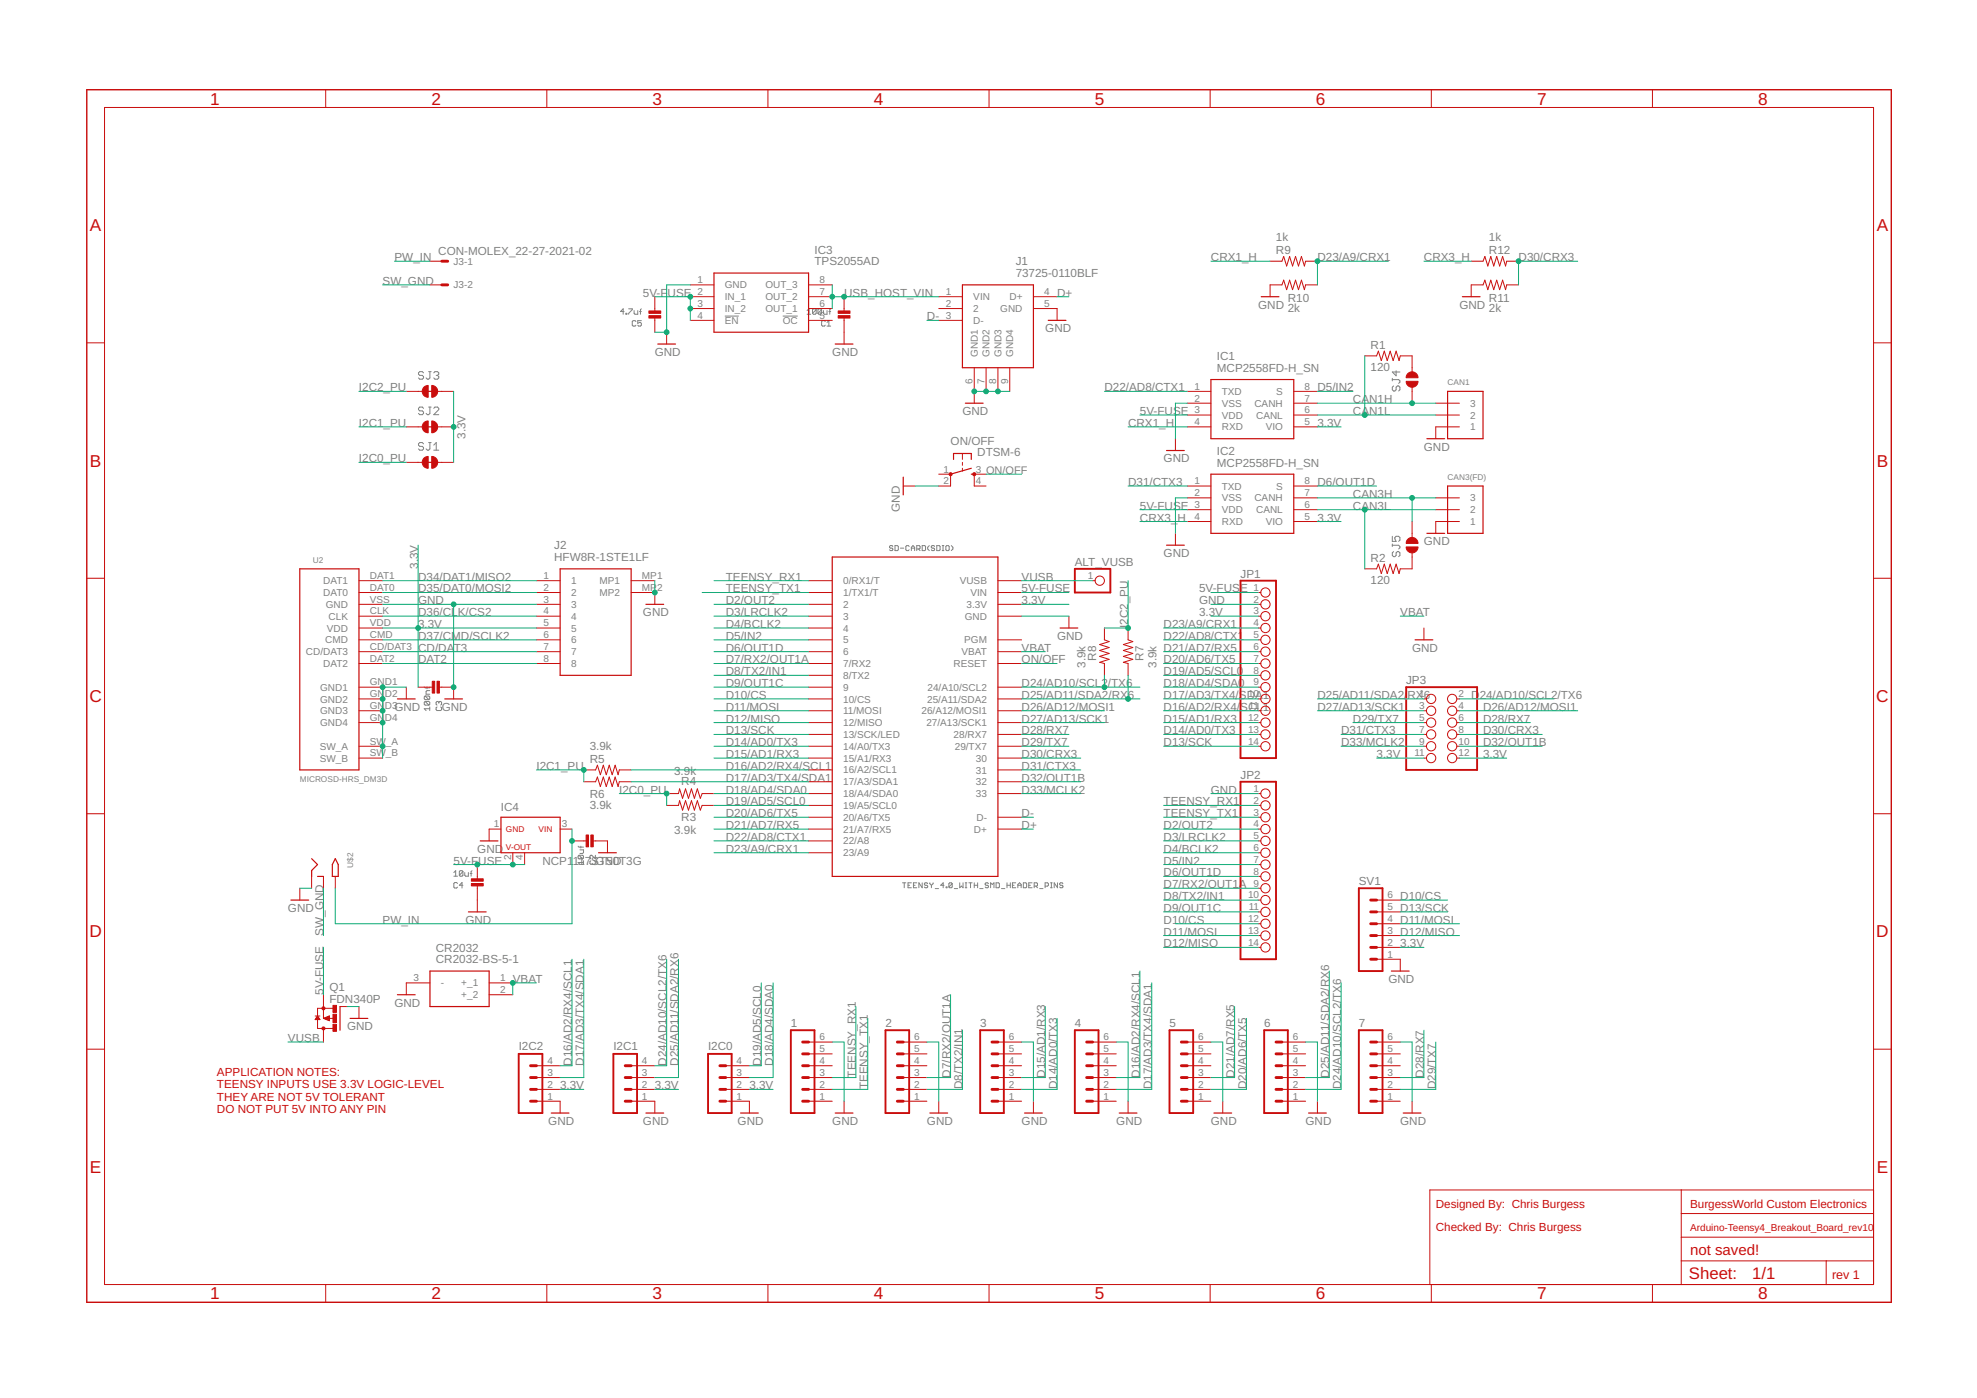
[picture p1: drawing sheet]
<svg xmlns="http://www.w3.org/2000/svg" width="594mm" height="420mm" viewBox="0 0 594 420" stroke-linecap="round" stroke-linejoin="round" font-family="sans-serif">
<defs><g id="words">
<g font-size="5.2" fill="#c90d0c">
<text x="63.2" y="31.4">1</text>
<text x="129.6" y="31.4">2</text>
<text x="196.1" y="31.4">3</text>
<text x="262.5" y="31.4">4</text>
<text x="329" y="31.4">5</text>
<text x="395.4" y="31.4">6</text>
<text x="461.9" y="31.4">7</text>
<text x="528.3" y="31.4">8</text>
<text x="27" y="69.5">A</text>
<text x="563.9" y="69.5">A</text>
<text x="27" y="140.2">B</text>
<text x="563.9" y="140.2">B</text>
<text x="26.9" y="211">C</text>
<text x="563.8" y="211">C</text>
<text x="26.9" y="281.8">D</text>
<text x="563.8" y="281.8">D</text>
<text x="27" y="352.5">E</text>
<text x="563.9" y="352.5">E</text>
<text x="63.2" y="390.6">1</text>
<text x="129.6" y="390.6">2</text>
<text x="196.1" y="390.6">3</text>
<text x="262.5" y="390.6">4</text>
<text x="329" y="390.6">5</text>
<text x="395.4" y="390.6">6</text>
<text x="461.9" y="390.6">7</text>
<text x="528.3" y="390.6">8</text>
</g>
<g font-size="5" fill="#c90d0c">
<text x="507.5" y="384.5">Sheet:</text>
<text x="526.5" y="384.3">1/1</text>
</g>
<text font-size="4.5" fill="#c90d0c" x="507.9" y="377.2">not saved!</text>
<text font-size="3.8" fill="#c90d0c" x="550.5" y="384.3">rev 1</text>
<g font-size="3.5" fill="#808080">
<text x="131.7" y="76.6">CON-MOLEX_22-27-2021-02</text>
<text x="244.8" y="76.2">IC3</text>
<text x="383.4" y="72.5">1k</text>
<text x="383.4" y="76.4">R9</text>
<text x="447.4" y="72.5">1k</text>
<text x="447.4" y="76.4">R12</text>
<text x="118.5" y="78.5">PW_IN</text>
<text x="244.8" y="79.8">TPS2055AD</text>
<text x="305.2" y="83.3">73725-0110BLF</text>
<text x="305.2" y="79.8">J1</text>
<text x="363.9" y="78.5">CRX1_H</text>
<text x="395.9" y="78.5">D23/A9/CRX1</text>
<text x="427.9" y="78.5">CRX3_H</text>
<text x="456.3" y="78.5">D30/CRX3</text>
<text x="115" y="85.6">SW_GND</text>
<text x="193.2" y="89.2">5V</text>
<text x="197.3" y="89.2">-F</text>
<text x="200.6" y="89.2">USE</text>
<text x="253.6" y="89.2">USB_HOST_VIN</text>
<text x="317.6" y="89.2">D+</text>
<text x="378.1" y="92.7">GND</text>
<text x="387" y="93.8">2k</text>
<text x="387" y="90.6">R10</text>
<text x="438.5" y="92.7">GND</text>
<text x="447.4" y="93.8">2k</text>
<text x="447.4" y="90.6">R11</text>
<text x="278.5" y="96.3">D-</text>
<text x="314.1" y="99.8">GND</text>
<text x="196.8" y="107">GND</text>
<text x="250.1" y="107">GND</text>
<text x="411.9" y="104.9">R1</text>
<text x="365.7" y="111.8">MCP2558FD-H_SN</text>
<text x="365.7" y="108.2">IC1</text>
<text x="411.9" y="111.6">120</text>
<text x="107.9" y="117.6">I2C2_PU</text>
<text x="331.9" y="117.6">D22/AD8/CTX1</text>
<text x="395.9" y="117.6">D5/IN2</text>
<text x="289.2" y="124.7">GND</text>
<text x="342.5" y="124.7">5V-FUSE</text>
<text x="406.5" y="124.7">CAN1L</text>
<text x="406.5" y="121.2">CAN1H</text>
<text x="107.9" y="128.3">I2C1_PU</text>
<text x="139.9" y="131.8" transform="rotate(-90 139.9 131.8)">3.3V</text>
<text x="339" y="128.3">CRX1_H</text>
<text x="395.9" y="128.3">3.3V</text>
<text x="285.6" y="133.6">ON/OFF</text>
<text x="293.6" y="137.2">DTSM-6</text>
<text x="365.7" y="136.7">IC2</text>
<text x="427.9" y="135.4">GND</text>
<text x="107.9" y="139">I2C0_PU</text>
<text x="349.7" y="139">GND</text>
<text x="365.7" y="140.2">MCP2558FD-H_SN</text>
<text x="339" y="146.1">D31/CTX3</text>
<text x="395.9" y="146.1">D6/OUT1D</text>
<text x="406.5" y="149.6">CAN3H</text>
<text x="270.4" y="153.9" transform="rotate(-90 270.4 153.9)">GND</text>
<text x="342.5" y="153.2">5V-FUSE</text>
<text x="406.5" y="153.2">CAN3L</text>
<text x="342.5" y="156.7">CRX3_</text>
<text x="353.9" y="156.7">H</text>
<text x="395.9" y="156.7">3.3V</text>
<text x="166.5" y="165.1">J2</text>
<text x="349.7" y="167.4">GND</text>
<text x="427.9" y="163.8">GND</text>
<text x="125.6" y="171" transform="rotate(-90 125.6 171)">3.3V</text>
<text x="166.5" y="168.7">HFW8R-1STE1LF</text>
<text x="323" y="170.1">ALT_VUSB</text>
<text x="372.8" y="173.6">JP1</text>
<text x="411.9" y="168.9">R2</text>
<text x="125.6" y="178.1">D35/DAT0/MOSI2</text>
<text x="125.6" y="174.5">D34/DAT1/MISO2</text>
<text x="218.1" y="174.5">TEENSY_RX1</text>
<text x="218.1" y="178.1">TEENSY_TX1</text>
<text x="307" y="174.5">VUSB</text>
<text x="307" y="178.1">5V-FUSE</text>
<text x="360.3" y="178.1">5V-FUSE</text>
<text x="411.9" y="175.6">120</text>
<text x="125.6" y="181.6">GND</text>
<text x="125.6" y="185.2">D36/CLK/CS2</text>
<text x="193.2" y="185.2">GND</text>
<text x="218.1" y="181.6">D2/OUT2</text>
<text x="218.1" y="185.2">D3/LRCLK2</text>
<text x="307" y="181.6">3.3V</text>
<text x="360.3" y="181.6">GND</text>
<text x="360.3" y="185.2">3.3V</text>
<text x="420.8" y="185.2">VBAT</text>
<text x="125.6" y="188.7">3.3V</text>
<text x="218.1" y="188.7">D4/BCLK2</text>
<text x="339" y="188.7" transform="rotate(-90 339 188.7)">I</text>
<text x="339" y="187.8" transform="rotate(-90 339 187.8)">2C2_PU</text>
<text x="349.7" y="188.7">D23/A9/CRX1</text>
<text x="125.6" y="195.8">CD/DA</text>
<text x="125.6" y="192.3">D37/CMD/SCLK2</text>
<text x="136.3" y="195.8">T3</text>
<text x="218.1" y="195.8">D6/OUT1D</text>
<text x="218.1" y="192.3">D5/IN2</text>
<text x="307" y="195.8">VBAT</text>
<text x="317.6" y="192.3">GND</text>
<text x="349.7" y="195.8">D21/AD7/RX5</text>
<text x="349.7" y="192.3">D22/AD8/CTX1</text>
<text x="424.3" y="195.8">GND</text>
<text x="125.6" y="199.4">DAT2</text>
<text x="218.1" y="203">D8/TX2/IN1</text>
<text x="218.1" y="199.4">D7/RX2/OUT1A</text>
<text x="307" y="199.4">ON/OFF</text>
<text x="326.2" y="200.7" transform="rotate(-90 326.2 200.7)">3.9k</text>
<text x="329.4" y="198.6" transform="rotate(-90 329.4 198.6)">R8</text>
<text x="343.6" y="198.6" transform="rotate(-90 343.6 198.6)">R7</text>
<text x="347.5" y="200.7" transform="rotate(-90 347.5 200.7)">3.9k</text>
<text x="349.7" y="199.4">D20/AD6/TX5</text>
<text x="349.7" y="203">D19/AD5/SCL0</text>
<text x="218.1" y="206.5">D9/OUT1C</text>
<text x="307" y="206.5">D24/AD10/SCL2</text>
<text x="332.9" y="206.5">/TX6</text>
<text x="349.7" y="206.5">D18/AD4/SDA0</text>
<text x="422.5" y="205.6">JP3</text>
<text x="118.5" y="213.6">GND</text>
<text x="132.8" y="213.6">GND</text>
<text x="218.1" y="213.6">D11/MOSI</text>
<text x="218.1" y="210.1">D10/CS</text>
<text x="307" y="210.1">D25/AD11/SDA2/RX6</text>
<text x="307" y="213.6">D26/AD12/MOSI1</text>
<text x="349.7" y="213.6">D16/AD2/RX4/SCL1</text>
<text x="349.7" y="210.1">D17/AD3/TX4/SDA1</text>
<text x="395.9" y="213.6">D27/AD13/SCK1</text>
<text x="395.9" y="210.1">D25/AD11/SDA2/</text>
<text x="422.9" y="210.1">RX6</text>
<text x="442.1" y="210.1">D</text>
<text x="444.6" y="210.1">24/AD10/SCL2/TX6</text>
<text x="445.7" y="213.6">D26/AD12/MOSI1</text>
<text x="218.1" y="217.2">D12/MISO</text>
<text x="218.1" y="220.7">D13/SCK</text>
<text x="307" y="220.7">D28/RX7</text>
<text x="307" y="217.2">D27/AD13/SCK1</text>
<text x="349.7" y="220.7">D14/AD0/TX3</text>
<text x="349.7" y="217.2">D15/AD1/RX3</text>
<text x="403" y="220.7">D31/CTX3</text>
<text x="406.5" y="217.2">D29/TX7</text>
<text x="445.7" y="217.2">D28/RX7</text>
<text x="445.7" y="220.7">D30/CRX3</text>
<text x="177.2" y="225.4">3.9k</text>
<text x="218.1" y="224.3">D14/AD0/TX3</text>
<text x="218.1" y="227.8">D15/AD1/RX3</text>
<text x="307" y="224.3">D29/TX7</text>
<text x="307" y="227.8">D30/CRX3</text>
<text x="349.7" y="224.3">D13/SCK</text>
<text x="403" y="224.3">D33/MCLK2</text>
<text x="413.7" y="227.8">3.3V</text>
<text x="445.7" y="224.3">D32/OUT1B</text>
<text x="445.7" y="227.8">3.3V</text>
<text x="161.2" y="231.4">I2C1_PU</text>
<text x="177.2" y="229.3">R5</text>
<text x="202.6" y="232.8">3.9k</text>
<text x="218.1" y="231.4">D16/AD2/RX4/SCL1</text>
<text x="307" y="231.4">D31/CTX3</text>
<text x="177.2" y="240">R6</text>
<text x="186.1" y="238.5">I2C0_PU</text>
<text x="204.7" y="236">R4</text>
<text x="218.1" y="235">D17/AD3/TX4/SDA1</text>
<text x="218.1" y="238.5">D18/AD4/SDA0</text>
<text x="307" y="235">D32/OUT1B</text>
<text x="307" y="238.5">D33/MCLK2</text>
<text x="363.9" y="238.5">GND</text>
<text x="372.8" y="234.1">JP2</text>
<text x="150.5" y="243.8">IC4</text>
<text x="177.2" y="243.1">3.9k</text>
<text x="218.1" y="245.6">D20/AD6/TX5</text>
<text x="218.1" y="242.1">D19/AD5/SCL0</text>
<text x="307" y="245.6">D-</text>
<text x="349.7" y="242.1">TEENSY_RX1</text>
<text x="349.7" y="245.6">TEENSY_TX1</text>
<text x="202.6" y="250.6">3.9k</text>
<text x="204.7" y="246.7">R3</text>
<text x="218.1" y="249.2">D21/AD7/RX5</text>
<text x="307" y="249.2">D+</text>
<text x="349.7" y="249.2">D2/OUT2</text>
<text x="143.4" y="256.3">GND</text>
<text x="218.1" y="252.7">D22/AD8/CTX1</text>
<text x="218.1" y="256.3">D23/A9/CRX1</text>
<text x="349.7" y="252.7">D3/LRCLK2</text>
<text x="349.7" y="256.3">D4/BCLK2</text>
<text x="136.3" y="259.8">5V-F</text>
<text x="143.7" y="259.8">USE</text>
<text x="163" y="259.8">NCP1</text>
<text x="172.1" y="259.8">117SGND</text>
<text x="180" y="259.8">T50T3G</text>
<text x="349.7" y="263.4">D6/OUT1D</text>
<text x="349.7" y="259.8">D5/IN2</text>
<text x="349.7" y="267">D7/RX2/OUT1A</text>
<text x="408.3" y="265.9">SV1</text>
<text x="86.5" y="274.1">GND</text>
<text x="349.7" y="274.1">D9/OUT1C</text>
<text x="349.7" y="270.5">D8/TX2/IN1</text>
<text x="420.8" y="270.5">D10/CS</text>
<text x="420.8" y="274.1">D13/SCK</text>
<text x="97.2" y="281.2" transform="rotate(-90 97.2 281.2)">SW_GND</text>
<text x="115" y="277.6">PW_IN</text>
<text x="139.9" y="277.6">GND</text>
<text x="349.7" y="281.2">D11/MOSI</text>
<text x="349.7" y="277.6">D10/CS</text>
<text x="420.8" y="277.6">D11/MOSI</text>
<text x="420.8" y="281.2">D12/MISO</text>
<text x="131" y="286">CR2032</text>
<text x="349.7" y="284.7">D12/MISO</text>
<text x="420.8" y="284.7">3.3V</text>
<text x="131" y="289.5">CR2032-BS-5-1</text>
<text x="97.2" y="299" transform="rotate(-90 97.2 299)">5V-FUSE</text>
<text x="99" y="297.9">Q1</text>
<text x="154.1" y="295.4">VBAT</text>
<text x="417.2" y="295.4">GND</text>
<text x="99" y="301.5">FDN340P</text>
<text x="118.5" y="302.5">GND</text>
<text x="104.3" y="309.6">GND</text>
<text x="237.6" y="308.6">1</text>
<text x="266.1" y="308.6">2</text>
<text x="294.5" y="308.6">3</text>
<text x="323" y="308.6">4</text>
<text x="351.4" y="308.6">5</text>
<text x="379.9" y="308.6">6</text>
<text x="408.3" y="308.6">7</text>
<text x="86.5" y="313.2">VUSB</text>
<text x="155.9" y="315.7">I2C2</text>
<text x="184.3" y="315.7">I2C1</text>
<text x="212.8" y="315.7">I2C0</text>
<text x="171.9" y="320.3" transform="rotate(-90 171.9 320.3)">D16/AD2/RX4/SCL1</text>
<text x="175.4" y="320.3" transform="rotate(-90 175.4 320.3)">D17/AD3/TX4/SDA1</text>
<text x="200.3" y="320.3" transform="rotate(-90 200.3 320.3)">D24/AD10/SCL2/TX6</text>
<text x="203.9" y="320.3" transform="rotate(-90 203.9 320.3)">D25/AD11/SDA2/RX6</text>
<text x="228.8" y="320.3" transform="rotate(-90 228.8 320.3)">D19/AD5/SCL0</text>
<text x="232.3" y="320.3" transform="rotate(-90 232.3 320.3)">D18/AD4/SDA0</text>
<text x="257.2" y="323.8" transform="rotate(-90 257.2 323.8)">TEENSY_RX1</text>
<text x="285.6" y="323.8" transform="rotate(-90 285.6 323.8)">D7/RX2/OUT1A</text>
<text x="314.1" y="323.8" transform="rotate(-90 314.1 323.8)">D15/AD1/RX3</text>
<text x="342.5" y="323.8" transform="rotate(-90 342.5 323.8)">D16/AD2/RX4/SCL1</text>
<text x="371" y="323.8" transform="rotate(-90 371 323.8)">D21/AD7/RX5</text>
<text x="399.4" y="323.8" transform="rotate(-90 399.4 323.8)">D25/AD11/SDA2/RX6</text>
<text x="427.9" y="323.8" transform="rotate(-90 427.9 323.8)">D28/RX7</text>
<text x="168.3" y="327.4">3.3V</text>
<text x="196.8" y="327.4">3.3V</text>
<text x="225.2" y="327.4">3.3V</text>
<text x="260.8" y="327.4" transform="rotate(-90 260.8 327.4)">TEENSY_TX1</text>
<text x="289.2" y="327.4" transform="rotate(-90 289.2 327.4)">D8/TX2/IN1</text>
<text x="317.6" y="327.4" transform="rotate(-90 317.6 327.4)">D14/AD0/TX3</text>
<text x="346.1" y="327.4" transform="rotate(-90 346.1 327.4)">D17/AD3/TX4/SDA1</text>
<text x="374.5" y="327.4" transform="rotate(-90 374.5 327.4)">D20/AD6/TX5</text>
<text x="403" y="327.4" transform="rotate(-90 403 327.4)">D24/AD10/SCL2/TX6</text>
<text x="431.4" y="327.4" transform="rotate(-90 431.4 327.4)">D29/TX7</text>
<text x="164.8" y="338.1">GND</text>
<text x="193.2" y="338.1">GND</text>
<text x="221.6" y="338.1">GND</text>
<text x="250.1" y="338.1">GND</text>
<text x="278.5" y="338.1">GND</text>
<text x="307" y="338.1">GND</text>
<text x="335.4" y="338.1">GND</text>
<text x="363.9" y="338.1">GND</text>
<text x="392.3" y="338.1">GND</text>
<text x="420.8" y="338.1">GND</text>
</g>
<g font-size="3.5" fill="#c90d0c">
<text x="65.2" y="323.3">APPLICATION NOTES:</text>
<text x="65.2" y="327.1">TEENSY INPUTS USE 3.3V LOGIC-LEVEL</text>
<text x="65.2" y="330.8">THEY ARE NOT 5V TOLERANT</text>
<text x="65.2" y="334.5">DO NOT PUT 5V INTO ANY PIN</text>
<text x="431.4" y="363">Designed By: Chris Burgess</text>
<text x="507.9" y="363">BurgessWorld Custom Electronics</text>
<text x="431.4" y="370.1">Checked By: Chris Burgess</text>
</g>
<g font-size="3" fill="#808080">
<text x="136.3" y="79.6">J3-1</text>
<text x="136.3" y="86.7">J3-2</text>
<text x="209.6" y="85.1">1</text>
<text x="209.6" y="88.7">2</text>
<text x="217.8" y="86.7">GND</text>
<text x="230" y="86.7">OUT_3</text>
<text x="246.3" y="85.1">8</text>
<text x="246.3" y="88.7">7</text>
<text x="284.3" y="88.7">1</text>
<text x="313.8" y="88.7">4</text>
<text x="209.6" y="92.2">3</text>
<text x="209.6" y="95.8">4</text>
<text x="217.8" y="90.2">IN_1</text>
<text x="217.8" y="93.8">IN_2</text>
<text x="230" y="90.3">OUT_2</text>
<text x="230" y="93.8">OUT_1</text>
<text x="246.3" y="92.2">6</text>
<text x="246.3" y="95.8">5</text>
<text x="284.3" y="92.2">2</text>
<text x="284.3" y="95.8">3</text>
<text x="292.5" y="90.2">VIN</text>
<text x="292.5" y="93.8">2</text>
<text x="300.6" y="93.8">GND</text>
<text x="303.3" y="90.3">D+</text>
<text x="313.8" y="92.2">5</text>
<text x="217.8" y="97.4">EN</text>
<text x="235.2" y="97.4">OC</text>
<text x="292.5" y="97.4">D-</text>
<text x="293.8" y="107.2" transform="rotate(-90 293.8 107.2)">GND1</text>
<text x="297.4" y="107.2" transform="rotate(-90 297.4 107.2)">GND2</text>
<text x="300.9" y="107.2" transform="rotate(-90 300.9 107.2)">GND3</text>
<text x="304.5" y="107.2" transform="rotate(-90 304.5 107.2)">GND4</text>
<text x="292.3" y="115.5" transform="rotate(-90 292.3 115.5)">6</text>
<text x="295.8" y="115.5" transform="rotate(-90 295.8 115.5)">7</text>
<text x="299.4" y="115.5" transform="rotate(-90 299.4 115.5)">8</text>
<text x="302.9" y="115.5" transform="rotate(-90 302.9 115.5)">9</text>
<text x="358.9" y="117.1">1</text>
<text x="367.1" y="118.7">TXD</text>
<text x="383.5" y="118.7">S</text>
<text x="392" y="117.1">8</text>
<text x="358.9" y="120.7">2</text>
<text x="358.9" y="124.2">3</text>
<text x="367.1" y="122.2">VSS</text>
<text x="367.1" y="125.8">VDD</text>
<text x="376.9" y="122.3">CANH</text>
<text x="377.4" y="125.8">CANL</text>
<text x="392" y="120.7">7</text>
<text x="392" y="124.2">6</text>
<text x="441.8" y="125.8">2</text>
<text x="441.8" y="122.3">3</text>
<text x="358.9" y="127.8">4</text>
<text x="367.1" y="129.4">RXD</text>
<text x="380.3" y="129.4">VIO</text>
<text x="392" y="127.8">5</text>
<text x="441.8" y="129.4">1</text>
<text x="283.5" y="142">1</text>
<text x="293.3" y="142">3 ON/OFF</text>
<text x="283.5" y="145.6">2</text>
<text x="293.3" y="145.6">4</text>
<text x="358.9" y="145.6">1</text>
<text x="358.9" y="149.1">2</text>
<text x="367.1" y="147.1">TXD</text>
<text x="383.5" y="147.1">S</text>
<text x="392" y="145.6">8</text>
<text x="392" y="149.1">7</text>
<text x="358.9" y="152.7">3</text>
<text x="367.1" y="150.7">VSS</text>
<text x="367.1" y="154.2">VDD</text>
<text x="376.9" y="150.7">CANH</text>
<text x="377.4" y="154.3">CANL</text>
<text x="392" y="152.7">6</text>
<text x="441.8" y="154.3">2</text>
<text x="441.8" y="150.7">3</text>
<text x="358.9" y="156.2">4</text>
<text x="367.1" y="157.8">RXD</text>
<text x="380.3" y="157.8">VIO</text>
<text x="392" y="156.2">5</text>
<text x="441.8" y="157.8">1</text>
<text x="97.1" y="179.1">DAT0</text>
<text x="97.1" y="175.6">DAT1</text>
<text x="111.1" y="177.6">DAT0</text>
<text x="111.1" y="174">DAT1</text>
<text x="163.4" y="174">1</text>
<text x="163.4" y="177.6">2</text>
<text x="171.6" y="175.6">1</text>
<text x="171.6" y="179.1">2</text>
<text x="180.2" y="175.6">MP1</text>
<text x="180.2" y="179.1">MP2</text>
<text x="192.9" y="174">MP1</text>
<text x="192.9" y="177.6">MP</text>
<text x="197.4" y="177.6">2</text>
<text x="253.4" y="179.1">1/TX1/T</text>
<text x="253.4" y="175.6">0/RX1/T</text>
<text x="288.4" y="175.6">VUSB</text>
<text x="291.6" y="179.1">VIN</text>
<text x="326.9" y="174">1</text>
<text x="376.7" y="177.6">1</text>
<text x="97.9" y="182.7">GND</text>
<text x="111.1" y="181.1">VSS</text>
<text x="111.1" y="184.7">CLK</text>
<text x="163.4" y="181.1">3</text>
<text x="163.4" y="184.7">4</text>
<text x="171.6" y="182.7">3</text>
<text x="253.4" y="182.7">2</text>
<text x="290.4" y="182.7">3.3V</text>
<text x="376.7" y="181.1">2</text>
<text x="376.7" y="184.7">3</text>
<text x="98.2" y="189.8">VDD</text>
<text x="98.7" y="186.3">CLK</text>
<text x="111.1" y="191.8">CMD</text>
<text x="111.1" y="188.2">VDD</text>
<text x="163.4" y="188.2">5</text>
<text x="163.4" y="191.8">6</text>
<text x="171.6" y="186.3">4</text>
<text x="171.6" y="189.8">5</text>
<text x="253.4" y="189.8">4</text>
<text x="253.4" y="186.2">3</text>
<text x="289.9" y="186.3">GND</text>
<text x="376.7" y="188.2">4</text>
<text x="376.7" y="191.8">5</text>
<text x="91.9" y="196.9">CD/DAT3</text>
<text x="97.7" y="193.4">CMD</text>
<text x="111.1" y="195.3">CD/DAT3</text>
<text x="163.4" y="195.3">7</text>
<text x="171.6" y="193.4">6</text>
<text x="171.6" y="196.9">7</text>
<text x="253.4" y="196.9">6</text>
<text x="253.4" y="193.4">5</text>
<text x="289" y="196.9">VBAT</text>
<text x="289.8" y="193.4">PGM</text>
<text x="376.7" y="195.3">6</text>
<text x="97.1" y="200.5">DAT2</text>
<text x="111.1" y="198.9">DAT2</text>
<text x="163.4" y="198.9">8</text>
<text x="171.6" y="200.5">8</text>
<text x="253.4" y="200.5">7/RX2</text>
<text x="286.5" y="200.5">RESET</text>
<text x="376.7" y="198.9">7</text>
<text x="376.7" y="202.5">8</text>
<text x="96.2" y="207.6">GND1</text>
<text x="111.1" y="206">GND1</text>
<text x="111.1" y="209.6">GN</text>
<text x="115.6" y="209.6">D2</text>
<text x="253.4" y="207.6">9</text>
<text x="253.4" y="204">8/TX2</text>
<text x="278.7" y="207.6">24/A10/SCL2</text>
<text x="375" y="209.6">10</text>
<text x="376.7" y="206">9</text>
<text x="426.5" y="209.6">1</text>
<text x="438.3" y="209.6">2</text>
<text x="96.2" y="211.1">GND2</text>
<text x="96.2" y="214.7">GND3</text>
<text x="111.1" y="213.1">GN</text>
<text x="115.6" y="213.1">D3</text>
<text x="253.4" y="214.7">11/MOSI</text>
<text x="253.4" y="211.1">10/CS</text>
<text x="276.9" y="214.7">26/A12/MOSI1</text>
<text x="278.6" y="211.1">25/A11/SDA2</text>
<text x="375.3" y="213.1">11</text>
<text x="426.5" y="213.1">3</text>
<text x="438.3" y="213.1">4</text>
<text x="96.2" y="218.3">GND4</text>
<text x="111.1" y="216.7">GN</text>
<text x="115.6" y="216.7">D4</text>
<text x="253.4" y="218.2">12/MISO</text>
<text x="253.4" y="221.8">13/SCK/LED</text>
<text x="278.4" y="218.3">27/A13/SCK1</text>
<text x="286.6" y="221.8">28/RX7</text>
<text x="375" y="216.7">12</text>
<text x="375" y="220.2">13</text>
<text x="426.5" y="216.7">5</text>
<text x="426.5" y="220.2">7</text>
<text x="438.3" y="216.7">6</text>
<text x="438.3" y="220.2">8</text>
<text x="96.1" y="225.4">SW_A</text>
<text x="111.1" y="223.8">SW_A</text>
<text x="111.1" y="227.3">SW_B</text>
<text x="253.4" y="225.4">14/A0/TX3</text>
<text x="286.9" y="225.4">29/TX7</text>
<text x="375" y="223.8">14</text>
<text x="425" y="227.3">11</text>
<text x="426.5" y="223.8">9</text>
<text x="438.3" y="223.8">10</text>
<text x="438.3" y="227.3">12</text>
<text x="96.1" y="228.9">SW_B</text>
<text x="253.4" y="232.5">16/A2/SCL1</text>
<text x="253.4" y="228.9">15/A1/RX3</text>
<text x="293.3" y="228.9">30</text>
<text x="293.3" y="232.5">31</text>
<text x="253.4" y="239.6">18/A4/SDA0</text>
<text x="253.4" y="236">17/A3/SDA1</text>
<text x="293.3" y="236">32</text>
<text x="293.3" y="239.6">33</text>
<text x="376.7" y="238">1</text>
<text x="253.4" y="243.1">19/A5/SCL0</text>
<text x="376.7" y="241.6">2</text>
<text x="376.7" y="245.1">3</text>
<text x="148.4" y="248.7">1</text>
<text x="168.8" y="248.7">3</text>
<text x="253.4" y="250.2">21/A7/RX5</text>
<text x="253.4" y="246.7">20/A6/TX5</text>
<text x="292.7" y="250.3">D+</text>
<text x="293.4" y="246.7">D-</text>
<text x="376.7" y="248.7">4</text>
<text x="253.4" y="257.4">23/A9</text>
<text x="253.4" y="253.8">22/A8</text>
<text x="376.7" y="252.2">5</text>
<text x="376.7" y="255.8">6</text>
<text x="153.6" y="258.5" transform="rotate(-90 153.6 258.5)">2</text>
<text x="157.1" y="258.5" transform="rotate(-90 157.1 258.5)">4</text>
<text x="376.7" y="259.3">7</text>
<text x="376.7" y="262.9">8</text>
<text x="376.7" y="266.5">9</text>
<text x="375" y="270">10</text>
<text x="375.3" y="273.6">11</text>
<text x="416.9" y="273.6">5</text>
<text x="416.9" y="270">6</text>
<text x="375" y="277.1">12</text>
<text x="375" y="280.7">13</text>
<text x="416.9" y="280.7">3</text>
<text x="416.9" y="277.1">4</text>
<text x="375" y="284.2">14</text>
<text x="416.9" y="287.8">1</text>
<text x="416.9" y="284.2">2</text>
<text x="124.3" y="294.9">3</text>
<text x="132.5" y="296.5">-</text>
<text x="138.6" y="296.5">+_1</text>
<text x="150.2" y="294.9">1</text>
<text x="150.2" y="298.5">2</text>
<text x="138.6" y="300">+_2</text>
<text x="246.3" y="316.2">5</text>
<text x="246.3" y="312.7">6</text>
<text x="274.7" y="316.2">5</text>
<text x="274.7" y="312.7">6</text>
<text x="303.1" y="316.2">5</text>
<text x="303.1" y="312.7">6</text>
<text x="331.6" y="316.2">5</text>
<text x="331.6" y="312.7">6</text>
<text x="360" y="316.2">5</text>
<text x="360" y="312.7">6</text>
<text x="388.5" y="316.2">5</text>
<text x="388.5" y="312.7">6</text>
<text x="416.9" y="316.2">5</text>
<text x="416.9" y="312.7">6</text>
<text x="164.5" y="323.3">3</text>
<text x="164.5" y="319.8">4</text>
<text x="192.9" y="323.3">3</text>
<text x="192.9" y="319.8">4</text>
<text x="221.4" y="323.3">3</text>
<text x="221.4" y="319.8">4</text>
<text x="246.3" y="323.3">3</text>
<text x="246.3" y="319.8">4</text>
<text x="274.7" y="323.3">3</text>
<text x="274.7" y="319.8">4</text>
<text x="303.1" y="323.3">3</text>
<text x="303.1" y="319.8">4</text>
<text x="331.6" y="323.3">3</text>
<text x="331.6" y="319.8">4</text>
<text x="360" y="323.3">3</text>
<text x="360" y="319.8">4</text>
<text x="388.5" y="323.3">3</text>
<text x="388.5" y="319.8">4</text>
<text x="416.9" y="323.3">3</text>
<text x="416.9" y="319.8">4</text>
<text x="164.5" y="326.9">2</text>
<text x="192.9" y="326.9">2</text>
<text x="221.4" y="326.9">2</text>
<text x="246.3" y="326.9">2</text>
<text x="274.7" y="326.9">2</text>
<text x="303.1" y="326.9">2</text>
<text x="331.6" y="326.9">2</text>
<text x="360" y="326.9">2</text>
<text x="388.5" y="326.9">2</text>
<text x="416.9" y="326.9">2</text>
<text x="164.5" y="330.5">1</text>
<text x="192.9" y="330.5">1</text>
<text x="221.4" y="330.5">1</text>
<text x="246.3" y="330.5">1</text>
<text x="274.7" y="330.5">1</text>
<text x="303.1" y="330.5">1</text>
<text x="331.6" y="330.5">1</text>
<text x="360" y="330.5">1</text>
<text x="388.5" y="330.5">1</text>
<text x="416.9" y="330.5">1</text>
</g>
<text font-size="3" fill="#c90d0c" x="507.9" y="370.1">Arduino-Teensy4_Breakout_Board_rev10</text>
<g font-size="2.5" fill="#808080">
<text x="435" y="115.8">CAN1</text>
<text x="435" y="144.3">CAN3(FD)</text>
<text x="94" y="169.2">U2</text>
<text x="90.1" y="235">MICROSD-HRS_DM3D</text>
<text x="106.1" y="260.9" transform="rotate(-90 106.1 260.9)">U$2</text>
</g>
<g font-size="2.5" fill="#c90d0c">
<text x="152" y="249.9">GND</text>
<text x="161.8" y="249.9">VIN</text>
<text x="152" y="255.5">V-OUT</text>
</g>
</g></defs>
<g fill="none" stroke="#808080" stroke-width=".3">
<path d="M187.5 93.6h-1l.8-.8v1.6M188.1 94.2h.3v.2h-.3zM188.9 92.8h1.1v.3l-1.1 1.1v.2M190.5 93.3v.9l.3 .2h.8v-1.1M191.1 96.6l-.3-.2h-.5l-.3 .2v1.1l.3 .3h.5l.3-.3M192.2 93.6h.5M192.7 96.4h-1.1v.8l.6-.3 .5 .3v.5l-.3 .3h-.5l-.3-.3M192.7 92.8l-.3 .3v1.3M217.8 95h4.2M235.2 95h4.5M242.5 94.4h1.1M242.5 93.3l.6-.5v1.6"/>
<path d="M245.3 93.1v1.1l-.3 .2h-.6l-.2-.2M245.3 93.1l-.3-.3h-.6l-.2 .3v1.1M245.3 93.1l-1.1 1.1M246.9 93.1v1.1l-.3 .2h-.5l-.3-.2M246.9 93.1l-.3-.3h-.5l-.3 .3v1.1M246.9 93.1l-1.1 1.1M247.4 93.3v.9l.3 .2h.8v-1.1M248 96.6l-.3-.2h-.5l-.3 .2v1.1l.3 .3h.5l.3-.3M248.5 98h1.1M248.5 96.9l.6-.5v1.6M249.1 93.6h.5M249.6 92.8l-.3 .3v1.3"/>
<path d="M127.3 112.1l-.4-.4h-.8l-.3 .4v.3l.3 .4h.8l.4 .4v.4l-.4 .4h-.8l-.3-.4M128.8 111.7h.8M129.2 111.7v1.9l-.4 .4h-.4l-.4-.4M130.3 112.1l.4-.4h.8l.3 .4v.3l-.3 .4M131.1 112.8h.4M131.5 112.8l.3 .4v.4l-.3 .4h-.8l-.4-.4M418.4 113.7v.8M418.4 114.1h1.9l.4 .4v.4l-.4 .3M418.8 116l-.4 .4v.7l.4 .4h.3l.4-.4v-.7l.4-.4h.4l.4 .4v.7l-.4 .4M419.5 111.4v1.5l-1.1-1.1h2.3M127.3 122.7l-.4-.4h-.8l-.3 .4v.4l.3 .4h.8l.4 .4v.3l-.4 .4h-.8l-.3-.4M127.3 133.4l-.4-.4h-.8l-.3 .4v.4l.3 .4h.8l.4 .3v.4l-.4 .4h-.8l-.3-.4"/>
<path d="M128.8 122.3h.8M128.8 133h.8M129.2 122.3v1.9l-.4 .4h-.4l-.4-.4M129.2 133v1.9l-.4 .4h-.4l-.4-.4M130.3 122.7l.4-.4h.8l.3 .4v.4l-1.5 1.5h1.5M130.3 135.3h1.5M130.3 133.8l.8-.8v2.3M268.3 164.2l-.2-.2h-.6l-.2 .2 .2 .5h.6l.2 .3-.2 .5h-.6l-.2-.3M268.9 164h.8l.2 .2v1l-.2 .3h-.8zM270.6 164.7h1M273.2 164.2l-.2-.2h-.5l-.3 .2v1l.3 .3h.5l.2-.3M273.9 164.7h.9"/>
<path d="M273.9 165.5v-1l.4-.5 .5 .5v1M275.5 165h.7l.3-.3v-.5l-.3-.2h-.7v1.5M276 165l.5 .5M277.1 164h.8l.2 .2v1l-.2 .3h-.8zM279.3 164l-.5 .5v.5l.5 .5M280.8 164.2l-.2-.2h-.5l-.3 .2 .3 .5h.5l.2 .3-.2 .5h-.5l-.3-.3M281.5 164h.7l.3 .2v1l-.3 .3h-.7zM283.1 164h.5M283.1 165.5h.5M283.4 164v1.5M284.5 164h.5l.2 .2v1l-.2 .3h-.5l-.3-.3v-1zM285.9 164l.4 .5v.5l-.4 .5"/>
<path d="M418.4 161.2v1.5h1.1l-.4-.8v-.3l.4-.4h.8l.4 .4v.7l-.4 .4M418.4 163.5v.8M418.4 163.9h1.9l.4 .4v.3l-.4 .4M418.8 165.8l-.4 .4v.7l.4 .4h.3l.4-.4v-.7l.4-.4h.4l.4 .4v.7l-.4 .4M127.5 206.5l.3 .2h1.3M127.8 209.2h1.1l.2 .3v.5l-.2 .3M127.8 210.8h1.1l.2 .3v.5l-.2 .3M127.8 210.8l-.3 .3v.5l.3 .3h1.1M127.8 209.2l-.3 .3v.5l.3 .3h1.1M127.8 210.8l1.1 1.1M127.8 209.2l1.1 1.1M128.3 206.5v.5"/>
<path d="M129.1 213h-1.6l.5 .6M129.1 212.5v1.1M129.1 207.6h-.8l-.3 .2v.8h1.1M131.3 212.5l-.3 .2v.6l.3 .3h1.1l.3-.3v-.6l-.3-.2M131.9 211.1l-.3-.3-.6 .3v.5l.3 .3M131.9 211.1l.2-.3 .6 .3v.5l-.3 .3M131.9 211.1v.3M173.7 254.3l.3 .3h1.3M174 257h1.1l.2 .3v.6l-.2 .2M174 257l-.3 .3v.6l.3 .2h1.1M174 257l1.1 1.1M174.3 255.4h1v.8l-.2 .3h-.8"/>
<path d="M174.5 254.3v.6M175.3 259.2h-1.6l.6 .6M175.3 258.7v1.1M177.5 258.7l-.2 .3v.5l.2 .3h1.1l.3-.3v-.5l-.3-.3M178.9 257v1.1l-1.1-1.1-.5 .3v.6l.2 .2M136.4 262.2l.5-.5v1.6M136.4 263.3h1.1M137.5 265.5l-.3-.3h-.5l-.3 .3v1.1l.3 .3h.5l.3-.3M139.1 266.1h-1.1l.8-.9v1.7M139.1 262v1.1l-.3 .2h-.5l-.3-.2M139.1 262l-.3-.3h-.5l-.3 .3v1.1M139.1 262l-1.1 1.1"/>
<path d="M139.7 262.2v.9l.2 .2h.8v-1.1M141.3 262.5h.5M141.8 261.7l-.2 .3v1.3M271.2 265.3h1M271.7 265.3v1.5M272.9 266.1h.4M273.9 265.3h-1v1.5h1M274.5 266.1h.5M275.5 265.3h-1v1.5h1M277.1 265.3v1.5l-1-1.5v1.5M278.8 265.6l-.3-.3h-.5l-.2 .5 .2 .3h.5l.3 .5-.3 .2h-.5l-.2-.2M279.4 265.3l.5 .8"/>
<path d="M279.9 266.1v.7M280.4 265.3l-.5 .8M281 267.1h1M283.7 266.1h-1l.7-.8v1.5M284.3 266.6h.3v.2h-.3zM286.1 265.6l-.2-.3h-.5l-.3 .3v1M286.1 265.6v1l-.2 .2h-.5l-.3-.2M286.1 265.6l-1 1M286.8 267.1h1M288.4 265.3v1.5l.5-.5 .5 .5v-1.5M290 265.3h.5M290 266.8h.5"/>
<path d="M290.3 265.3v1.5M291.1 265.3h1M291.6 265.3v1.5M292.8 266.1h1M292.8 265.3v1.5M293.8 265.3v1.5M294.4 267.1h1M297 265.6l-.2-.3h-.5l-.3 .5 .3 .3h.5l.2 .5-.2 .2-.8-.2M297.7 266.8v-1.5l.5 .5 .5-.5v1.5M299.3 265.3h.8l.2 .3v1l-.2 .2h-.8zM300.9 267.1h1M302.6 266.1h1"/>
<path d="M302.6 265.3v1.5M303.6 265.3v1.5M304.2 266.1h.5M305.2 265.3h-1v1.5h1M305.9 266.1h1M305.9 266.8v-1l.5-.5 .5 .5v1M307.5 265.3h.8l.2 .3v1l-.2 .2h-.8zM309.1 266.1h.5M310.1 265.3h-1v1.5h1M310.8 266.3h.7l.3-.2-.3-.8h-.7v1.5M311.3 266.3l.5 .5M312.4 267.1h1"/>
<path d="M314 266.3h.8l.2-.2v-.5l-.2-.3h-.8v1.5M315.7 265.3h.5M315.7 266.8h.5M315.9 265.3v1.5M317.8 265.3v1.5l-1-1.5v1.5M319.4 265.6l-.2-.3h-.5l-.3 .5 .3 .3h.5l.2 .5-.2 .2-.8-.2"/>
</g>
<g fill="none" stroke="#c90d0c" stroke-width=".36">
<path d="M214.5 82.1h28.5v17.7h-28.5zM289.2 85.6h21.3v24.9h-21.3zM315 96.3h5.3M379 89.2h5.3M439.4 89.2h5.4M128.1 117.6h2.5M197.7 103.4h5.3M251 103.4h5.3M363.9 114.1h24.9v17.7h-24.9zM435 117.6h10.6v14.2h-10.6zM128.1 128.3h2.5M128.1 139h2.5"/>
<path d="M286.5 138.1v-1.8h5.4v1.8M290.1 121.2h5.3M350.5 135.4h5.4M428.8 131.8h5.3M271.4 143.4v5.3M291.9 142.5h.9M291.9 140.7l-6.3 1.8M363.9 142.5h24.9v17.8h-24.9zM435 146.1h10.6v14.2h-10.6zM90.1 171h17.8v60.4h-17.8zM168.3 171h21.4v32h-21.4zM250.1 167.4h49.8v96h-49.8z"/>
<path d="M350.5 163.9h5.4M428.8 160.3h5.3M194.1 181.6h5.3M318.5 188.7h5.4M425.2 192.3h5.4M119.4 210.1h5.4M133.6 210.1h5.4M93.6 258.1l1.8 1.7-1.8 1.8v1.8M100.8 258.1l.8 1.7v3.6h-1.7v-3.6zM144.3 252.7h5.3M150.5 245.6h17.8v10.7h-17.8zM179.9 256.3h5.3"/>
<path d="M87.4 270.5h5.4M95.4 263.4h1.8M140.8 274.1h5.3M119.4 299h5.4M129.2 291.8h17.8v10.7h-17.8zM418.1 291.8h5.3M102.2 302.5v7.1M105.2 306.1h5.3M165.7 334.5h5.3M194.1 334.5h5.3M222.5 334.5h5.4M251 334.5h5.3"/>
<path d="M279.4 334.5h5.4M307.9 334.5h5.3M336.3 334.5h5.4M364.8 334.5h5.3M393.2 334.5h5.3M421.7 334.5h5.3"/>
</g>
<g fill="none" stroke="#c90d0c" stroke-width=".3">
<path d="M31.4 32.3h531.6v353.8h-531.6zM97.9 27v5.3M164.3 27v5.3M230.8 27v5.3M297.2 27v5.3M363.6 27v5.3M430.1 27v5.3M496.5 27v5.3M129.2 78.5h3.6M381.7 78.5h3.5l.5-1.4 .9 2.8 .9-2.8 .9 2.8 .9-2.8 .9 2.8 .9-2.8 .9 2.8 .3-1.4h3.6M442.1 78.5h3.5l.6-1.4 .9 2.8 .9-2.8 .9 2.8 .8-2.8 .9 2.8 .9-2.8 .9 2.8 .4-1.4h3.5M129.2 85.6h3.6"/>
<path d="M196.8 89.2v4.6M196.8 95.2v4.6M200.3 99.8v3.6M207.4 89.2h7.1M207.4 92.7h7.1M207.4 96.3h7.1M207.4 85.6h7.1M243 89.2h7.1M243 92.7h7.1M243 96.3h7.1M243 85.6h7.1M253.6 89.2v4.6"/>
<path d="M253.6 95.2v8.2M282.1 89.2h7.1M282.1 92.7h7.1M282.1 96.3h7.1M310.5 89.2h7.1M310.5 92.7h7.1v3.6M395.9 85.6h-3.6l-.3 1.5-.9-2.9-.9 2.9-.9-2.9-.9 2.9-.9-2.9-.9 2.9-.9-2.9-.5 1.4h-3.5v3.6M456.3 85.6h-3.5l-.4 1.5-.9-2.9-.9 2.9-.9-2.9-.8 2.9-.9-2.9-.9 2.9-.9-2.9-.6 1.4h-3.5v3.6M26.1 103h5.3M122.1 117.6h4.8M131.5 117.6h4.8M292.8 110.5v10.7"/>
<path d="M296.3 110.5v7.1M299.9 110.5v7.1M303.4 110.5v7.1M356.8 117.6h7.1M388.8 117.6h7.1M410.1 107h3.6l.5-1.5 .9 2.9 .9-2.9 .9 2.9 .8-2.9 .9 2.9 .9-2.9 .9 2.9 .4-1.4h3.5v4.8M424.3 116.4v4.8M563 103h5.3M122.1 128.3h4.8M122.1 139h4.8M131.5 128.3h4.8M131.5 139h4.8"/>
<path d="M289.2 136.3v1.8M289.2 139v.8M353.2 131.8v3.6M356.8 121.2h7.1M356.8 124.7h7.1M356.8 128.3h7.1M388.8 121.2h7.1M388.8 124.7h7.1M388.8 128.3h7.1M431.4 121.2h7.2M431.4 124.7h7.2M438.6 128.3h-7.2v3.5"/>
<path d="M271.4 146.1h3.6M282.1 142.5h3.5v3.6h-3.5M289.2 140.7v.9M296.3 142.5h-3.5v3.6h3.5M356.8 146.1h7.1M356.8 149.6h7.1M356.8 153.2h7.1M356.8 156.7h7.1M388.8 146.1h7.1M388.8 149.6h7.1M388.8 153.2h7.1M388.8 156.7h7.1"/>
<path d="M424.3 156.7v4.8M431.4 149.6h7.2M431.4 153.2h7.2M438.6 156.7h-7.2v3.6M26.1 173.8h5.3M107.9 178.1h7.1M107.9 174.5h7.1M161.2 178.1h7.1M161.2 174.5h7.1M189.7 178.1h7.1v3.5M189.7 174.5h7.1M243 178.1h7.1"/>
<path d="M243 174.5h7.1M299.9 178.1h7.1M299.9 174.5h7.1M328.3 174.5h.8M353.2 160.3v3.6M378.1 178.1h.8M424.3 166.2v4.8h-3.5l-.4 1.4-.9-2.9-.9 2.9-.9-2.9-.8 2.9-.9-2.9-.9 2.9-.9-2.9-.5 1.5h-3.6M563 173.8h5.3M107.9 195.9h7.1M107.9 192.3h7.1M107.9 181.6h7.1M107.9 188.7h7.1"/>
<path d="M107.9 185.2h7.1M107.9 199.4h7.1M161.2 195.9h7.1M161.2 192.3h7.1M161.2 181.6h7.1M161.2 188.7h7.1M161.2 185.2h7.1M161.2 199.4h7.1M243 195.9h7.1M243 192.3h7.1M243 181.6h7.1M243 188.7h7.1"/>
<path d="M243 185.2h7.1M243 199.4h7.1M299.9 195.9h7.1M299.9 192.3h7.1M299.9 181.6h7.1M299.9 185.2h7.1M299.9 199.4h7.1M321.2 185.2v3.5M331.9 188.7v3.6l1.4 .5-2.8 .9 2.8 .9-2.8 .9 2.8 .9-2.8 .9 2.8 .9-2.8 .9 1.4 .3v3.6M339 188.7v3.6l1.4 .5-2.8 .9 2.8 .9-2.8 .9 2.8 .9-2.8 .9 2.8 .9-2.8 .9 1.4 .3v3.6M378.1 195.9h.8M378.1 192.3h.8"/>
<path d="M378.1 181.6h.8M378.1 188.7h.8M378.1 185.2h.8M378.1 199.4h.8M427.9 188.7v3.6M107.9 206.5h7.1M107.9 210.1h7.1M107.9 217.2h7.1M107.9 213.6h7.1M122.1 206.5v3.6M125.6 206.5h4.7M131.7 206.5h4.6v3.6"/>
<path d="M243 206.5h7.1M243 210.1h7.1M243 217.2h7.1M243 213.6h7.1M243 203h7.1M299.9 206.5h7.1M299.9 210.1h7.1M299.9 217.2h7.1M299.9 213.6h7.1M378.1 206.5h.8M378.1 210.1h.8M378.1 217.2h.8"/>
<path d="M378.1 213.6h.8M378.1 203h.8M427.9 210.1h.8M427.9 217.2h.8M427.9 213.6h.8M437.8 210.1h.8M437.8 217.2h.8M437.8 213.6h.8M107.9 224.3h7.1M107.9 227.8h7.1M175.4 234.9h3.6l.5-1.4 .9 2.9 .9-2.9 .9 2.9 .9-2.9 .9 2.9 .8-2.9 .9 2.9 .4-1.5h3.6M175.4 231.4h3.6l.5-1.4 .9 2.8 .9-2.8 .9 2.8 .9-2.8 .9 2.8 .8-2.8 .9 2.8 .4-1.4h3.6"/>
<path d="M200.3 238.5h3.6l.3-1.4 .9 2.8 .9-2.8 .9 2.8 .9-2.8 .9 2.8 .8-2.8 .9 2.8 .6-1.4h3.5M243 224.3h7.1M243 227.8h7.1M243 238.5h7.1M243 234.9h7.1M243 231.4h7.1M243 220.7h7.1M299.9 224.3h7.1M299.9 227.8h7.1M299.9 238.5h7.1M299.9 234.9h7.1M299.9 231.4h7.1"/>
<path d="M299.9 220.7h7.1M378.1 224.3h.8M378.1 238.5h.8M378.1 220.7h.8M427.9 224.3h.8M427.9 227.8h.8M427.9 220.7h.8M437.8 224.3h.8M437.8 227.8h.8M437.8 220.7h.8M26.1 244.6h5.3M143.4 259.8v4.7"/>
<path d="M150.5 249.2h-3.5v3.5M154.1 256.3v3.5M157.6 256.3v3.5M168.3 249.2h3.6M171.9 252.7h4.6M177.9 252.7h4.6v3.6M200.3 242.1h3.6l.3-1.5 .9 2.9 .9-2.9 .9 2.9 .9-2.9 .9 2.9 .8-2.9 .9 2.9 .6-1.4h3.5M243 256.3h7.1M243 252.7h7.1M243 249.2h7.1M243 245.6h7.1M243 242.1h7.1"/>
<path d="M299.9 249.2h7.1M299.9 245.6h7.1M378.1 256.3h.8M378.1 252.7h.8M378.1 249.2h.8M378.1 245.6h.8M378.1 242.1h.8M378.1 259.8h.8M563 244.6h5.3M90.1 267v3.5M93.6 263.4v3.6M97.2 263.4v3.6"/>
<path d="M100.8 263.4v3.6M143.4 265.9v8.2M378.1 263.4h.8M378.1 267h.8M378.1 270.5h.8M378.1 274.1h.8M378.1 277.6h.8M413.7 270.5h7.1M413.7 274.1h7.1M413.7 277.6h7.1M97.2 299v7.1M129.2 295.4h-7.1v3.6"/>
<path d="M147 295.4h7.1M147 299h7.1M378.1 281.2h.8M378.1 284.7h.8M413.7 281.2h7.1M413.7 284.7h7.1M413.7 288.3h7.1v3.5M26.1 315.3h5.3M94.7 305.4h1.4M94.8 306.3h1.3M94.9 306.1h1M95 305.9h.8"/>
<path d="M95.1 305.8h.6M95.3 305.6h.3M95.4 306.2v2.9h4.6M95.4 305.4l.7 1h-1.4zM97.2 309.1v4.1M97.2 306.1h3M97.3 306.1h1.7M97.5 305.9h1.5M97.8 306.3h1.2M98 305.8h1M98.2 306.5h.8M98.4 305.6h.6"/>
<path d="M98.7 306.7h.3M98.9 305.4h.1M99 305.4l-1.8 .7M99 305.4v1.4l-1.8-.7M100 303h-4.6v2.4M102.2 302.5h2.1M107.9 302.5v3.6M243 316.7h7.1M243 313.2h7.1M271.4 316.7h7.1M271.4 313.2h7.1M299.9 316.7h7.1"/>
<path d="M299.9 313.2h7.1M328.3 316.7h7.1M328.3 313.2h7.1M356.8 316.7h7.1M356.8 313.2h7.1M385.2 316.7h7.1M385.2 313.2h7.1M413.7 316.7h7.1M413.7 313.2h7.1M563 315.3h5.3M161.2 331h7.1v3.5M161.2 327.4h7.1"/>
<path d="M161.2 323.8h7.1M161.2 320.3h7.1M189.7 331h7.1v3.5M189.7 327.4h7.1M189.7 323.8h7.1M189.7 320.3h7.1M218.1 331h7.1v3.5M218.1 327.4h7.1M218.1 323.8h7.1M218.1 320.3h7.1M243 331h7.1M243 327.4h7.1"/>
<path d="M243 323.8h7.1M243 320.3h7.1M253.6 331v3.5M271.4 331h7.1M271.4 327.4h7.1M271.4 323.8h7.1M271.4 320.3h7.1M282.1 331v3.5M299.9 331h7.1M299.9 327.4h7.1M299.9 323.8h7.1M299.9 320.3h7.1"/>
<path d="M310.5 331v3.5M328.3 331h7.1M328.3 327.4h7.1M328.3 323.8h7.1M328.3 320.3h7.1M339 331v3.5M356.8 331h7.1M356.8 327.4h7.1M356.8 323.8h7.1M356.8 320.3h7.1M367.4 331v3.5M385.2 331h7.1"/>
<path d="M385.2 327.4h7.1M385.2 323.8h7.1M385.2 320.3h7.1M395.9 331v3.5M413.7 331h7.1M413.7 327.4h7.1M413.7 323.8h7.1M413.7 320.3h7.1M424.3 331v3.5M505.2 357.6v28.5M563 357.6h-133.3v28.5M505.2 378.9h57.8"/>
<path d="M505.2 371.8h57.8M505.2 364.7h57.8M548.8 378.9v7.2M97.9 386.1v5.3M164.3 386.1v5.3M230.8 386.1v5.3M297.2 386.1v5.3M363.6 386.1v5.3M430.1 386.1v5.3M496.5 386.1v5.3"/>
<circle cx="330.5" cy="174.5" r="1.4"/>
<circle cx="380.3" cy="178.1" r="1.4"/>
<circle cx="380.3" cy="192.3" r="1.4"/>
<circle cx="380.3" cy="181.6" r="1.4"/>
<circle cx="380.3" cy="195.9" r="1.4"/>
<circle cx="380.3" cy="199.4" r="1.4"/>
<circle cx="380.3" cy="185.2" r="1.4"/>
<circle cx="380.3" cy="188.7" r="1.4"/>
<circle cx="380.3" cy="213.6" r="1.4"/>
<circle cx="380.3" cy="206.5" r="1.4"/>
<circle cx="380.3" cy="210.1" r="1.4"/>
<circle cx="380.3" cy="217.2" r="1.4"/>
<circle cx="380.3" cy="203" r="1.4"/>
<circle cx="430" cy="217.2" r="1.4"/>
<circle cx="430" cy="210.1" r="1.4"/>
<circle cx="430" cy="213.6" r="1.4"/>
<circle cx="436.4" cy="217.2" r="1.4"/>
<circle cx="436.4" cy="210.1" r="1.4"/>
<circle cx="436.4" cy="213.6" r="1.4"/>
<circle cx="380.3" cy="238.5" r="1.4"/>
<circle cx="380.3" cy="220.7" r="1.4"/>
<circle cx="380.3" cy="224.3" r="1.4"/>
<circle cx="430" cy="227.8" r="1.4"/>
<circle cx="430" cy="220.7" r="1.4"/>
<circle cx="430" cy="224.3" r="1.4"/>
<circle cx="436.4" cy="227.8" r="1.4"/>
<circle cx="436.4" cy="220.7" r="1.4"/>
<circle cx="436.4" cy="224.3" r="1.4"/>
<circle cx="380.3" cy="242.1" r="1.4"/>
<circle cx="380.3" cy="256.3" r="1.4"/>
<circle cx="380.3" cy="245.6" r="1.4"/>
<circle cx="380.3" cy="249.2" r="1.4"/>
<circle cx="380.3" cy="252.7" r="1.4"/>
<circle cx="380.3" cy="259.8" r="1.4"/>
<circle cx="380.3" cy="274.1" r="1.4"/>
<circle cx="380.3" cy="263.4" r="1.4"/>
<circle cx="380.3" cy="277.6" r="1.4"/>
<circle cx="380.3" cy="267" r="1.4"/>
<circle cx="380.3" cy="270.5" r="1.4"/>
<circle cx="380.3" cy="284.7" r="1.4"/>
<circle cx="380.3" cy="281.2" r="1.4"/>
</g>
<g fill="#c90d0c" stroke="#c90d0c" stroke-width=".3">
<path d="M129.7 115.8a1.75 1.75 0 0 1 1.8 1.8h-1.8z" fill-rule="evenodd"/>
<path d="M129.7 117.6h1.8a1.75 1.75 0 0 1-1.8 1.8z" fill-rule="evenodd"/>
<path d="M127.5 116.3l1.2-.5v3.6a1.79 1.79 0 0 1-1.7-1.1 1.79 1.79 0 0 1 .5-2z" fill-rule="evenodd"/>
<path d="M129.7 126.5a1.75 1.75 0 0 1 1.8 1.8h-1.8z" fill-rule="evenodd"/>
<path d="M129.7 128.3h1.8a1.75 1.75 0 0 1-1.8 1.8z" fill-rule="evenodd"/>
<path d="M127.5 127l1.2-.5v3.6a1.79 1.79 0 0 1-1.7-1.2 1.79 1.79 0 0 1 .5-1.9z" fill-rule="evenodd"/>
<path d="M129.7 137.2a1.75 1.75 0 0 1 1.8 1.8h-1.8z" fill-rule="evenodd"/>
<path d="M129.7 139h1.8a1.75 1.75 0 0 1-1.8 1.7z" fill-rule="evenodd"/>
<path d="M127.5 137.6l1.2-.4v3.5a1.79 1.79 0 0 1-1.7-1.1 1.79 1.79 0 0 1 .5-2z" fill-rule="evenodd"/>
<path d="M423 162.1a1.78 1.78 0 0 1 2-.5 1.78 1.78 0 0 1 1.1 1.7h-3.5z" fill-rule="evenodd"/>
<path d="M422.6 164.4h3.5a1.78 1.78 0 0 1-1.8 1.8 1.78 1.78 0 0 1-1.7-1.8z" fill-rule="evenodd"/>
<path d="M423 112.3a1.79 1.79 0 0 1 2-.4 1.79 1.79 0 0 1 1.1 1.6h-3.5z" fill-rule="evenodd"/>
<path d="M422.6 114.6h3.5a1.78 1.78 0 0 1-1.8 1.8 1.78 1.78 0 0 1-1.7-1.8z" fill-rule="evenodd"/>
<circle cx="285.6" cy="142.5" r=".47"/>
<circle cx="292.8" cy="142.5" r=".47"/>
<circle cx="97.2" cy="303" r=".47"/>
<circle cx="97.2" cy="309.1" r=".46"/>
</g>
<g fill="#c90d0c" stroke="#c90d0c" stroke-width=".3">
<path d="M100.1 307.8h1v2.2h-1z"/>
<path d="M100.1 302.2h1v2.1h-1z"/>
<path d="M100.1 304.8h1v2.5h-1z"/>
<path d="M195 93.5h3.5v.7h-3.5z"/>
<path d="M195 94.9h3.5v.7h-3.5z"/>
<path d="M251.9 93.5h3.5v.7h-3.5z"/>
<path d="M251.9 94.9h3.5v.7h-3.5z"/>
<path d="M129.9 204.7h.7v3.6h-.7z"/>
<path d="M131.3 204.7h.7v3.6h-.7z"/>
<path d="M176.1 251h.7v3.5h-.7z"/>
<path d="M177.5 251h.8v3.5h-.8z"/>
<path d="M141.6 264.1h3.6v.7h-3.6z"/>
<path d="M141.6 265.5h3.6v.8h-3.6z"/>
</g>
<path d="M26.1 27h542.2v364.4h-542.2z" fill="none" stroke="#c90d0c" stroke-width=".42"/>
<g fill="none" stroke="#c90d0c" stroke-width=".57">
<path d="M323 171h10.7v7.1h-10.7zM372.8 174.5h10.6v53.3h-10.6zM422.6 206.5h21.3v24.9h-21.3zM372.8 234.9h10.6v53.4h-10.6zM408.3 267h7.1v24.8h-7.1zM155.9 316.7h7.1v17.8h-7.1zM184.3 316.7h7.1v17.8h-7.1zM212.8 316.7h7.1v17.8h-7.1zM237.6 309.6h7.2v24.9h-7.2zM266.1 309.6h7.1v24.9h-7.1zM294.5 309.6h7.1v24.9h-7.1zM323 309.6h7.1v24.9h-7.1z"/>
<path d="M351.4 309.6h7.1v24.9h-7.1zM379.9 309.6h7.1v24.9h-7.1zM408.3 309.6h7.1v24.9h-7.1z"/>
</g>
<g fill="none" stroke="#c90d0c" stroke-width=".87">
<path d="M132.8 78.5h1.7M132.8 85.6h1.7M411.9 274.1h1.8M411.9 277.6h1.8M411.9 270.5h1.8M411.9 281.2h1.8M411.9 284.7h1.8M411.9 288.3h1.8M241.2 316.7h1.8M241.2 313.2h1.8M269.6 316.7h1.8M269.6 313.2h1.8"/>
<path d="M298.1 316.7h1.8M298.1 313.2h1.8M326.5 316.7h1.8M326.5 313.2h1.8M355 316.7h1.8M355 313.2h1.8M383.4 316.7h1.8M383.4 313.2h1.8M411.9 316.7h1.8M411.9 313.2h1.8M159.4 323.8h1.8M159.4 327.4h1.8"/>
<path d="M159.4 331h1.8M159.4 320.3h1.8M187.9 323.8h1.8M187.9 327.4h1.8M187.9 331h1.8M187.9 320.3h1.8M216.3 323.8h1.8M216.3 327.4h1.8M216.3 331h1.8M216.3 320.3h1.8M241.2 323.8h1.8M241.2 327.4h1.8"/>
<path d="M241.2 331h1.8M241.2 320.3h1.8M269.6 323.8h1.8M269.6 327.4h1.8M269.6 331h1.8M269.6 320.3h1.8M298.1 323.8h1.8M298.1 327.4h1.8M298.1 331h1.8M298.1 320.3h1.8M326.5 323.8h1.8M326.5 327.4h1.8"/>
<path d="M326.5 331h1.8M326.5 320.3h1.8M355 323.8h1.8M355 327.4h1.8M355 331h1.8M355 320.3h1.8M383.4 323.8h1.8M383.4 327.4h1.8M383.4 331h1.8M383.4 320.3h1.8M411.9 323.8h1.8M411.9 327.4h1.8"/>
<path d="M411.9 331h1.8M411.9 320.3h1.8"/>
</g>
<g fill="none" stroke="#0dab76" stroke-width=".3">
<path d="M118.5 78.5h10.7M363.9 78.5h17.8M417.2 78.5h-21.3v7.1M427.9 78.5h14.2M474.1 78.5h-17.8v7.1M115 85.6h14.2M196.8 89.2h10.6v7.1M207.4 85.6h-7.1v14.2h-3.5M250.1 89.2h32M250.1 85.6v7.1M278.5 96.3h3.6M317.6 89.2h3.6"/>
<path d="M107.9 117.6h14.2M136.3 117.6v21.4M292.8 117.6h10.6M331.9 117.6h24.9M395.9 117.6h10.6M410.1 107v17.7M107.9 128.3h14.2M107.9 139h14.2M339 128.3h17.8M342.5 124.7h14.3M356.8 121.2h-3.6v10.6M395.9 121.2h35.5"/>
<path d="M395.9 124.7h35.5M395.9 128.3h7.1M275 146.1h7.1M296.3 142.5h10.7M339 146.1h17.8M342.5 153.2h14.3M342.5 156.7h14.3M356.8 149.6h-3.6v10.7M395.9 146.1h17.8M395.9 149.6h35.5M395.9 153.2h35.5M395.9 156.7h7.1"/>
<path d="M410.1 153.2v17.8M424.3 149.6v7.1M115 174.5h46.2M115 178.1h46.2M125.6 163.9v42.6M196.8 174.5v3.6M211 178.1h32M214.5 174.5h28.5M307 174.5h21.3M307 178.1h14.2M339 174.5v14.2h-7.1M363.9 178.1h14.2"/>
<path d="M115 185.2h46.2M115 181.6h46.2M115 199.4h46.2M115 195.9h46.2M115 192.3h46.2M115 188.7h46.2M136.3 181.6v24.9M214.5 185.2h28.5M214.5 181.6h28.5M214.5 199.4h28.5M214.5 195.9h28.5M214.5 192.3h28.5"/>
<path d="M214.5 188.7h28.5M307 185.2h14.2M307 181.6h14.2M307 199.4h10.6M307 195.9h7.1M349.7 199.4h28.4M349.7 195.9h28.4M349.7 192.3h28.4M349.7 188.7h28.4M363.9 185.2h14.2M363.9 181.6h14.2M420.8 185.2h7.1"/>
<path d="M122.1 206.5h-7.1v21.3M214.5 206.5h28.5M214.5 213.6h28.5M214.5 210.1h28.5M214.5 203h28.5M214.5 217.2h28.5M307 206.5h35.5M307 213.6h24.9M307 210.1h35.5M307 217.2h24.9M331.9 203v3.5M339 203v7.1"/>
<path d="M349.7 206.5h28.4M349.7 213.6h28.4M349.7 210.1h28.4M349.7 203h28.4M349.7 217.2h28.4M395.9 213.6h32M395.9 210.1h32M406.5 217.2h21.4M438.6 213.6h35.5M438.6 210.1h28.4M438.6 217.2h21.3M161.2 231.4h14.2v3.5"/>
<path d="M186.1 238.5h14.2v3.6M189.7 231.4h53.3M189.7 234.9h53.3M214.5 238.5h28.5M214.5 220.7h28.5M214.5 224.3h28.5M214.5 227.8h28.5M307 238.5h17.8M307 231.4h17.8M307 234.9h17.8M307 220.7h14.2M307 224.3h14.2"/>
<path d="M307 227.8h17.8M349.7 220.7h28.4M349.7 224.3h28.4M363.9 238.5h14.2M403 220.7h24.9M403 224.3h24.9M413.7 227.8h14.2M438.6 220.7h24.8M438.6 224.3h24.8M438.6 227.8h14.2M136.3 259.8h21.3M171.9 249.2v28.4h-71.1v-10.6"/>
<path d="M214.5 245.6h28.5M214.5 249.2h28.5M214.5 242.1h28.5M214.5 252.7h28.5M214.5 256.3h28.5M307 245.6h3.5M307 249.2h3.5M349.7 245.6h28.4M349.7 249.2h28.4M349.7 242.1h28.4M349.7 259.8h28.4M349.7 252.7h28.4"/>
<path d="M349.7 256.3h28.4M90.1 267h3.5M97.2 267v14.2M349.7 267h28.4M349.7 274.1h28.4M349.7 270.5h28.4M349.7 263.4h28.4M353.2 277.6h24.9M420.8 277.6h17.8M420.8 274.1h14.2M420.8 270.5h14.2M97.2 284.7v14.3"/>
<path d="M161.2 295.4h-7.1v3.6M171.9 288.3v32h-3.6M175.4 288.3v35.5h-7.1M200.3 288.3v32h-3.5M203.9 288.3v35.5h-7.1M228.7 295.4v24.9h-3.5M232.3 295.4v28.4h-7.1M285.6 299v24.8h-7.1M342.5 291.8v32h-7.1M346.1 295.4v32h-10.7M349.7 281.2h28.4M349.7 284.7h28.4"/>
<path d="M399.4 291.8v32h-7.1M403 295.4v32h-10.7M420.8 281.2h17.8M420.8 284.7h7.1M86.5 313.2h10.7M104.3 302.5h3.6M250.1 313.2h3.5v17.8M257.2 302.5v21.3h-7.1M260.8 306.1v21.3h-10.7M278.5 313.2h3.6v17.8M289.2 309.6v17.8h-10.7M307 313.2h3.5v17.8"/>
<path d="M314.1 302.5v21.3h-7.1M317.6 306.1v21.3h-10.6M335.4 313.2h3.6v17.8M363.9 313.2h3.5v17.8M371 302.5v21.3h-7.1M374.5 306.1v21.3h-10.6M392.3 313.2h3.6v17.8M420.8 313.2h3.5v17.8M427.9 309.6v14.2h-7.1M431.4 313.2v14.2h-10.6M168.3 327.4h7.1M196.8 327.4h7.1"/>
<path d="M225.2 327.4h7.1"/>
</g>
<g fill="#0dab76" stroke="#0dab76" stroke-width=".3">
<circle cx="200.3" cy="99.8" r=".72"/>
<circle cx="292.8" cy="117.6" r=".72"/>
<circle cx="296.3" cy="117.6" r=".72"/>
<circle cx="299.9" cy="117.6" r=".72"/>
<circle cx="115" cy="213.6" r=".72"/>
<circle cx="115" cy="210.1" r=".72"/>
<circle cx="115" cy="206.5" r=".72"/>
<circle cx="115" cy="224.3" r=".72"/>
<circle cx="115" cy="217.2" r=".72"/>
<circle cx="196.8" cy="178.1" r=".72"/>
<circle cx="136.3" cy="181.6" r=".72"/>
<circle cx="136.3" cy="206.5" r=".72"/>
<circle cx="395.9" cy="78.5" r=".72"/>
<circle cx="331.9" cy="206.5" r=".72"/>
<circle cx="339" cy="210.1" r=".72"/>
<circle cx="154.1" cy="295.4" r=".72"/>
<circle cx="207.4" cy="89.2" r=".72"/>
<circle cx="207.4" cy="92.7" r=".72"/>
<circle cx="154.1" cy="259.8" r=".72"/>
<circle cx="143.4" cy="259.8" r=".72"/>
<circle cx="456.3" cy="78.5" r=".72"/>
<circle cx="250.1" cy="89.2" r=".72"/>
<circle cx="253.6" cy="89.2" r=".72"/>
<circle cx="125.6" cy="188.7" r=".72"/>
<circle cx="136.3" cy="128.3" r=".72"/>
<circle cx="410.1" cy="153.2" r=".72"/>
<circle cx="424.3" cy="149.6" r=".72"/>
<circle cx="410.1" cy="124.7" r=".72"/>
<circle cx="424.3" cy="121.2" r=".72"/>
<circle cx="171.9" cy="252.7" r=".72"/>
<circle cx="175.4" cy="231.4" r=".72"/>
<circle cx="339" cy="188.7" r=".72"/>
<circle cx="200.3" cy="238.5" r=".72"/>
</g>
<use href="#words"/>
</svg>
